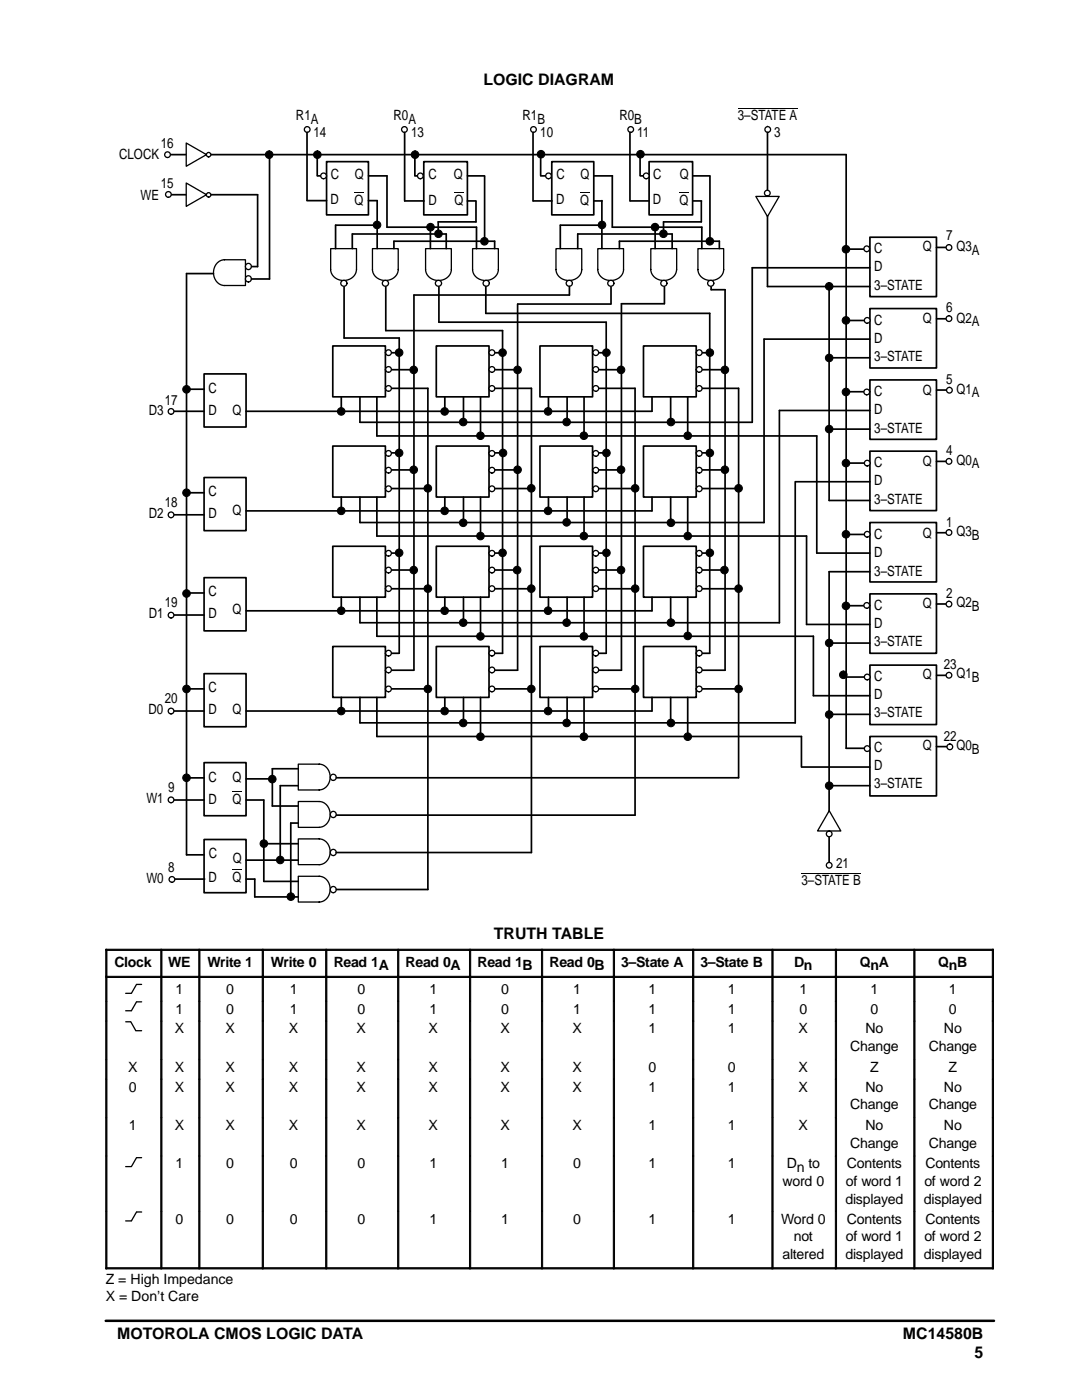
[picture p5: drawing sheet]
<svg xmlns="http://www.w3.org/2000/svg" width="216mm" height="279mm" viewBox="0 0 216 279" stroke-linecap="round" stroke-linejoin="round" font-family="sans-serif">
<defs><g id="words">
<g font-size="3.2">
<text x="96.5" y="16.9">LOGIC DIAGRAM</text>
<text x="98.5" y="187.4">TRUTH TABLE</text>
<text x="23.4" y="267.1">MOTOROLA CMOS LOGIC DATA</text>
<text x="180.2" y="267.1">MC14580B</text>
<text x="194.5" y="270.9">5</text>
</g>
<g font-size="2.8">
<text x="59.1" y="24">R1A</text>
<text x="78.5" y="24">R0A</text>
<text x="104.3" y="24">R1B</text>
<text x="123.6" y="24">R0B</text>
<text x="147.2" y="24">3–STATE A</text>
<text x="32.1" y="29.5">16</text>
<text x="62.6" y="27.3">14</text>
<text x="82" y="27.3">13</text>
<text x="107.8" y="27.3">10</text>
<text x="127.1" y="27.3">11</text>
<text x="154.5" y="27.3">3</text>
<text x="23.8" y="31.7">CLOCK</text>
<text x="66" y="35.8">C</text>
<text x="70.8" y="35.8">Q</text>
<text x="85.5" y="35.8">C</text>
<text x="90.5" y="35.8">Q</text>
<text x="111" y="35.8">C</text>
<text x="115.8" y="35.8">Q</text>
<text x="130.3" y="35.8">C</text>
<text x="135.6" y="35.8">Q</text>
<text x="28" y="39.9">WE</text>
<text x="32.1" y="37.5">15</text>
<text x="66" y="40.7">D</text>
<text x="70.7" y="40.9">Q</text>
<text x="85.5" y="40.9">D</text>
<text x="90.7" y="40.9">Q</text>
<text x="111" y="40.7">D</text>
<text x="115.8" y="40.9">Q</text>
<text x="130.3" y="40.7">D</text>
<text x="135.6" y="40.9">Q</text>
<text x="188.8" y="48">7</text>
<text x="174.5" y="50.5">C</text>
<text x="184.1" y="50.2">Q</text>
<text x="190.8" y="50.2">Q3A</text>
<text x="174.5" y="54.1">D</text>
<text x="174.5" y="57.8">3–STATE</text>
<text x="174.5" y="64.9">C</text>
<text x="184.1" y="64.5">Q</text>
<text x="188.8" y="62.3">6</text>
<text x="190.8" y="64.4">Q2A</text>
<text x="174.5" y="68.4">D</text>
<text x="174.5" y="72.1">3–STATE</text>
<text x="188.8" y="76.6">5</text>
<text x="29.7" y="82.8">D3</text>
<text x="32.9" y="80.8">17</text>
<text x="41.6" y="78.4">C</text>
<text x="41.6" y="82.8">D</text>
<text x="46.4" y="82.8">Q</text>
<text x="174.5" y="79.1">C</text>
<text x="174.5" y="82.6">D</text>
<text x="184.1" y="78.7">Q</text>
<text x="190.8" y="78.6">Q1A</text>
<text x="174.5" y="86.3">3–STATE</text>
<text x="174.5" y="93.3">C</text>
<text x="184.1" y="93">Q</text>
<text x="188.8" y="90.8">4</text>
<text x="190.8" y="92.8">Q0A</text>
<text x="32.9" y="101.2">18</text>
<text x="41.6" y="99">C</text>
<text x="174.5" y="96.8">D</text>
<text x="174.5" y="100.6">3–STATE</text>
<text x="29.7" y="103.4">D2</text>
<text x="41.6" y="103.4">D</text>
<text x="46.4" y="102.8">Q</text>
<text x="174.5" y="107.7">C</text>
<text x="184.1" y="107.3">Q</text>
<text x="188.8" y="105.1">1</text>
<text x="190.8" y="107">Q3B</text>
<text x="174.5" y="111.2">D</text>
<text x="41.6" y="119">C</text>
<text x="174.5" y="114.9">3–STATE</text>
<text x="188.8" y="119.3">2</text>
<text x="29.7" y="123.4">D1</text>
<text x="32.9" y="121.2">19</text>
<text x="41.6" y="123.4">D</text>
<text x="46.4" y="122.5">Q</text>
<text x="174.5" y="121.7">C</text>
<text x="174.5" y="125.2">D</text>
<text x="184.1" y="121.4">Q</text>
<text x="190.8" y="121.2">Q2B</text>
<text x="174.5" y="129">3–STATE</text>
<text x="174.5" y="135.9">C</text>
<text x="184.1" y="135.6">Q</text>
<text x="188.3" y="133.5">23</text>
<text x="190.8" y="135.4">Q1B</text>
<text x="29.6" y="142.5">D0</text>
<text x="32.9" y="140.3">20</text>
<text x="41.6" y="138.1">C</text>
<text x="41.6" y="142.5">D</text>
<text x="46.4" y="142.5">Q</text>
<text x="174.5" y="139.4">D</text>
<text x="174.5" y="143.2">3–STATE</text>
<text x="184.1" y="149.8">Q</text>
<text x="188.3" y="147.9">22</text>
<text x="190.8" y="149.8">Q0B</text>
<text x="174.5" y="150.1">C</text>
<text x="174.5" y="153.6">D</text>
<text x="29.2" y="160.2">W1</text>
<text x="33.5" y="158">9</text>
<text x="41.6" y="156">C</text>
<text x="41.6" y="160.4">D</text>
<text x="46.4" y="160.4">Q</text>
<text x="46.4" y="156">Q</text>
<text x="174.5" y="157.4">3–STATE</text>
<text x="33.5" y="173.9">8</text>
<text x="41.7" y="171.2">C</text>
<text x="46.4" y="172.2">Q</text>
<text x="166.8" y="173.3">21</text>
<text x="29.2" y="176.1">W0</text>
<text x="41.6" y="176">D</text>
<text x="46.4" y="176">Q</text>
<text x="159.9" y="176.6">3–STATE B</text>
<text x="22.8" y="193">Clock</text>
<text x="33.6" y="193">WE</text>
<text x="41.4" y="193">Write 1</text>
<text x="54.1" y="193">Write 0</text>
<text x="66.6" y="193">Read 1A</text>
<text x="80.9" y="193">Read 0A</text>
<text x="95.3" y="193">Read 1B</text>
<text x="109.6" y="193">Read 0B</text>
<text x="123.9" y="193">3–State A</text>
<text x="139.8" y="193">3–State B</text>
<text x="158.4" y="193">Dn</text>
<text x="171.6" y="193">QnA</text>
<text x="187.2" y="193">QnB</text>
<text x="35" y="198.4">1</text>
<text x="35" y="202.3">1</text>
<text x="45.2" y="198.4">0</text>
<text x="45.2" y="202.3">0</text>
<text x="57.8" y="198.4">1</text>
<text x="57.8" y="202.3">1</text>
<text x="71.3" y="198.4">0</text>
<text x="71.3" y="202.3">0</text>
<text x="85.7" y="198.4">1</text>
<text x="85.7" y="202.3">1</text>
<text x="100" y="198.4">0</text>
<text x="100" y="202.3">0</text>
<text x="114.4" y="198.4">1</text>
<text x="114.4" y="202.3">1</text>
<text x="129.4" y="198.4">1</text>
<text x="129.4" y="202.3">1</text>
<text x="145.2" y="198.4">1</text>
<text x="145.2" y="202.3">1</text>
<text x="159.5" y="198.4">1</text>
<text x="159.5" y="202.3">0</text>
<text x="173.7" y="198.4">1</text>
<text x="173.7" y="202.3">0</text>
<text x="189.4" y="198.4">1</text>
<text x="189.4" y="202.3">0</text>
<text x="34.9" y="206.2">X</text>
<text x="45" y="206.2">X</text>
<text x="57.7" y="206.2">X</text>
<text x="71.2" y="206.2">X</text>
<text x="85.5" y="206.2">X</text>
<text x="99.9" y="206.2">X</text>
<text x="114.2" y="206.2">X</text>
<text x="129.4" y="206.2">1</text>
<text x="145.2" y="206.2">1</text>
<text x="159.4" y="206.2">X</text>
<text x="169.7" y="209.8">Change</text>
<text x="172.7" y="206.2">No</text>
<text x="185.3" y="209.8">Change</text>
<text x="188.4" y="206.2">No</text>
<text x="25.6" y="213.9">X</text>
<text x="34.9" y="213.9">X</text>
<text x="45" y="213.9">X</text>
<text x="57.7" y="213.9">X</text>
<text x="71.2" y="213.9">X</text>
<text x="85.5" y="213.9">X</text>
<text x="99.9" y="213.9">X</text>
<text x="114.2" y="213.9">X</text>
<text x="129.4" y="213.9">0</text>
<text x="145.2" y="213.9">0</text>
<text x="159.4" y="213.9">X</text>
<text x="173.6" y="213.9">Z</text>
<text x="189.3" y="213.9">Z</text>
<text x="25.7" y="217.8">0</text>
<text x="34.9" y="217.8">X</text>
<text x="45" y="217.8">X</text>
<text x="57.7" y="217.8">X</text>
<text x="71.2" y="217.8">X</text>
<text x="85.5" y="217.8">X</text>
<text x="99.9" y="217.8">X</text>
<text x="114.2" y="217.8">X</text>
<text x="129.4" y="217.8">1</text>
<text x="145.2" y="217.8">1</text>
<text x="159.4" y="217.8">X</text>
<text x="169.7" y="221.4">Change</text>
<text x="172.7" y="217.8">No</text>
<text x="185.3" y="221.4">Change</text>
<text x="188.4" y="217.8">No</text>
<text x="25.7" y="225.5">1</text>
<text x="34.9" y="225.5">X</text>
<text x="45" y="225.5">X</text>
<text x="57.7" y="225.5">X</text>
<text x="71.2" y="225.5">X</text>
<text x="85.5" y="225.5">X</text>
<text x="99.9" y="225.5">X</text>
<text x="114.2" y="225.5">X</text>
<text x="129.4" y="225.5">1</text>
<text x="145.2" y="225.5">1</text>
<text x="159.4" y="225.5">X</text>
<text x="172.7" y="225.5">No</text>
<text x="188.4" y="225.5">No</text>
<text x="35" y="233.2">1</text>
<text x="45.2" y="233.2">0</text>
<text x="57.8" y="233.2">0</text>
<text x="71.3" y="233.2">0</text>
<text x="85.7" y="233.2">1</text>
<text x="100" y="233.2">1</text>
<text x="114.4" y="233.2">0</text>
<text x="129.4" y="233.2">1</text>
<text x="145.2" y="233.2">1</text>
<text x="157" y="233.2">Dn to</text>
<text x="169" y="233.2">Contents</text>
<text x="169.7" y="229">Change</text>
<text x="184.6" y="233.2">Contents</text>
<text x="185.3" y="229">Change</text>
<text x="156.1" y="236.7">word 0</text>
<text x="168.8" y="236.7">of word 1</text>
<text x="184.4" y="236.7">of word 2</text>
<text x="35" y="244.2">0</text>
<text x="45.2" y="244.2">0</text>
<text x="57.8" y="244.2">0</text>
<text x="71.3" y="244.2">0</text>
<text x="85.7" y="244.2">1</text>
<text x="100" y="244.2">1</text>
<text x="114.4" y="244.2">0</text>
<text x="129.4" y="244.2">1</text>
<text x="145.2" y="244.2">1</text>
<text x="155.9" y="244.2">Word 0</text>
<text x="168.7" y="240.2">displayed</text>
<text x="169" y="244.2">Contents</text>
<text x="184.4" y="240.2">displayed</text>
<text x="184.6" y="244.2">Contents</text>
<text x="156.1" y="251.3">altered</text>
<text x="158.4" y="247.8">not</text>
<text x="168.7" y="251.3">displayed</text>
<text x="168.8" y="247.8">of word 1</text>
<text x="184.4" y="251.3">displayed</text>
<text x="184.4" y="247.8">of word 2</text>
<text x="21.1" y="256.2">Z = High Impedance</text>
<text x="21.1" y="259.7">X = Don’t Care</text>
</g>
</g></defs>
<path d="M21.1 263.6h177.2" fill="none" stroke="#000" stroke-width=".5"/>
<path d="M33.5 30.9h135.3M33.6 38.9h17.8" fill="none" stroke="#000" stroke-width=".34"/>
<circle cx="41.6" cy="30.9" r=".45" fill="#fff"/>
<circle cx="41.6" cy="30.9" r=".45" fill="none" stroke="#000" stroke-width=".26"/>
<path d="M37.2 28.5l4 2.4-4 2.3z" fill="#fff"/>
<path d="M37.2 28.5l4 2.4-4 2.3z" fill="none" stroke="#000" stroke-width=".26"/>
<path d="M139.3 53.8a2.6 2.6 0 0 0 2.5 2.2 2.6 2.6 0 0 0 2.6-2.2zM139.3 49.6v4.2h5.1v-4.2z" fill-rule="evenodd" fill="#fff"/>
<path d="M139.3 49.6h5.1v4.2a2.6 2.6 0 0 1-2.6 2.2 2.6 2.6 0 0 1-2.5-2.2z" fill="none" stroke="#000" stroke-width=".26"/>
<circle cx="141.8" cy="56.5" r=".61" fill="#fff"/>
<circle cx="141.8" cy="56.5" r=".61" fill="none" stroke="#000" stroke-width=".26"/>
<g fill="none" stroke="#000" stroke-width=".34">
<path d="M110.1 32.3h8.4v10.6h-8.4zM122.2 35.1v10.2h17.8v4.3M129.5 32.3h8.7v10.6h-8.7zM123.6 48.1h19.9v1.5M150.1 53.4h23.5M153.1 57.2h20.5M168.8 49.7h4.2M173.6 47.3h13.3v11.9h-13.3zM186.9 49.4h2.6M66.4 69h10.5v10.2h-10.5zM68.1 79.2v2.9M71.8 79.2v5.1"/>
<path d="M75.2 79.2v7.8M76.9 77.5h8.5M76.9 73.8h5.7M76.9 70.4h2.7M87.1 69h10.5v10.2h-10.5zM88.8 79.2v2.9M92.5 79.2v5.1M95.9 79.2v7.8M97.6 77.5h8.4M97.6 73.8h5.7M97.6 70.4h2.7M107.7 69h10.5v10.2h-10.5z"/>
<path d="M109.4 79.2v2.9M113.2 79.2v5.1M116.5 79.2v7.8M118.2 77.5h8.5M118.2 73.8h5.8M118.2 70.4h2.8M128.4 69h10.5v10.2h-10.5zM130.1 79.2v2.9M133.8 79.2v5.1M137.2 79.2v7.8M138.9 77.5h8.5M138.9 73.8h5.8"/>
<path d="M138.9 70.4h2.7M152.5 67.7h21.1M165.4 71.4h8.2M168.8 64h4.4M168.8 78.2h4.8M173.6 61.6h13.3v11.8h-13.3zM173.6 75.8h13.3v11.9h-13.3zM186.9 63.6h2.6M186.9 77.8h2.6M66.4 89h10.5v10.2h-10.5zM68.1 99.2v2.8M71.8 99.2v5.1"/>
<path d="M75.2 99.2v7.8M76.9 97.5h8.5M76.9 93.8h5.7M76.9 90.4h2.7M87.1 89h10.5v10.2h-10.5zM88.8 99.2v2.8M92.5 99.2v5.1M95.9 99.2v7.8M97.6 97.5h8.4M97.6 93.8h5.7M97.6 90.4h2.7M107.7 89h10.5v10.2h-10.5z"/>
<path d="M109.4 99.2v2.8M113.2 99.2v5.1M116.5 99.2v7.8M118.2 97.5h8.5M118.2 93.8h5.8M118.2 90.4h2.8M128.4 89h10.5v10.2h-10.5zM130.1 99.2v2.8M133.8 99.2v5.1M137.2 99.2v7.8M138.9 97.5h8.5M138.9 93.8h5.8"/>
<path d="M138.9 90.4h2.7M155.5 81.9h18.1M158.7 96.1h14.9M165.4 85.6h8.2M165.4 99.9h8.2M168.8 92.4h4.8M173.6 90h13.3v11.9h-13.3zM186.9 92.1h2.6M66.4 109h10.5v10.2h-10.5zM68.1 119.2v2.7M71.8 119.2v5.1M75.2 119.2v7.8"/>
<path d="M76.9 110.4h2.7M76.9 117.5h8.5M76.9 113.8h5.7M87.1 109h10.5v10.2h-10.5zM88.8 119.2v2.7M92.5 119.2v5.1M95.9 119.2v7.8M97.6 110.4h2.7M97.6 117.5h8.4M97.6 113.8h5.7M107.7 109h10.5v10.2h-10.5zM109.4 119.2v2.7"/>
<path d="M113.2 119.2v5.1M116.5 119.2v7.8M118.2 110.4h2.8M118.2 117.5h8.5M118.2 113.8h5.8M128.4 109h10.5v10.2h-10.5zM130.1 119.2v2.7M133.8 119.2v5.1M137.2 119.2v7.8M138.9 110.4h2.7M138.9 117.5h8.5M138.9 113.8h5.8"/>
<path d="M163 110.4h10.6M165.4 114.1h8.2M168.8 106.7h4.8M173.6 104.3h13.3v11.8h-13.3zM173.6 118.5h13.3v11.9h-13.3zM186.9 106.3h2.6M66.4 129h10.5v10.2h-10.5zM68.1 139.2v2.7M71.8 139.2v5.1M75.2 139.2v7.8M76.9 137.5h8.5M76.9 133.8h5.6"/>
<path d="M76.9 130.4h2.7M87.1 129h10.5v10.2h-10.5zM88.8 139.2v2.7M92.5 139.2v5.1M95.9 139.2v7.8M97.6 137.5h8.4M97.6 133.8h5.7M97.6 130.4h2.7M107.7 129h10.5v10.2h-10.5zM109.4 139.2v2.7M113.2 139.2v5.1M116.5 139.2v7.8"/>
<path d="M118.2 137.5h8.5M118.2 133.8h5.8M118.2 130.4h2.8M128.4 129h10.5v10.2h-10.5zM130.1 139.2v2.7M133.8 139.2v5.1M137.2 139.2v7.8M138.9 137.5h8.5M138.9 133.8h5.8M138.9 130.4h2.7M160.9 124.6h12.7M162.3 138.8h11.3"/>
<path d="M165.4 128.3h8.2M168.8 120.9h4.8M168.8 135.1h4.8M173.6 132.7h13.3v11.9h-13.3zM186.9 120.5h2.6M186.9 134.8h2.6M160 153.1h13.6M165.4 142.6h8.2M165.4 156.8h8.2M168.8 149.3h4.8M173.6 147h13.3v11.8h-13.3zM186.9 149h2.6"/>
</g>
<path d="M129.9 53.8a2.6 2.6 0 0 0 2.5 2.2 2.6 2.6 0 0 0 2.6-2.2zM129.9 49.6v4.2h5.1v-4.2z" fill-rule="evenodd" fill="#fff"/>
<path d="M135 53.8a2.6 2.6 0 0 1-2.6 2.2 2.6 2.6 0 0 1-2.5-2.2v-4.2h5.1v4.2" fill="none" stroke="#000" stroke-width=".26"/>
<circle cx="132.5" cy="56.5" r=".61" fill="#fff"/>
<circle cx="132.5" cy="56.5" r=".61" fill="none" stroke="#000" stroke-width=".26"/>
<path d="M130.7 45.3v4.3M134.1 46.7v2.9" fill="none" stroke="#000" stroke-width=".34"/>
<path d="M119.3 53.8a2.6 2.6 0 0 0 2.6 2.2 2.6 2.6 0 0 0 2.5-2.2zM119.3 49.6v4.2h5.1v-4.2z" fill-rule="evenodd" fill="#fff"/>
<path d="M119.3 49.6h5.1v4.2a2.6 2.6 0 0 1-2.5 2.2 2.6 2.6 0 0 1-2.6-2.2z" fill="none" stroke="#000" stroke-width=".26"/>
<circle cx="121.9" cy="56.5" r=".61" fill="#fff"/>
<circle cx="121.9" cy="56.5" r=".61" fill="none" stroke="#000" stroke-width=".26"/>
<path d="M123.6 48.1v1.5" fill="none" stroke="#000" stroke-width=".34"/>
<path d="M110.9 53.8a2.6 2.6 0 0 0 2.6 2.2 2.6 2.6 0 0 0 2.6-2.2zM110.9 49.6v4.2h5.2v-4.2z" fill-rule="evenodd" fill="#fff"/>
<path d="M110.9 49.6h5.2v4.2a2.6 2.6 0 0 1-2.6 2.2 2.6 2.6 0 0 1-2.6-2.2z" fill="none" stroke="#000" stroke-width=".26"/>
<circle cx="113.6" cy="56.5" r=".61" fill="#fff"/>
<circle cx="113.6" cy="56.5" r=".61" fill="none" stroke="#000" stroke-width=".26"/>
<path d="M125.7 26.2v13.9M127.7 30.9v4.1M141.7 35.2v12.9M120.1 44.9h-8.3v4.7M120.1 40v9.6M134.1 46.7h-18.8v2.9M139.9 40.2v4.1h-7.5v2.4" fill="none" stroke="#000" stroke-width=".34"/>
<circle cx="139.5" cy="137.5" r=".57" fill="#fff"/>
<circle cx="139.5" cy="137.5" r=".57" fill="none" stroke="#000" stroke-width=".26"/>
<circle cx="139.5" cy="133.7" r=".57" fill="#fff"/>
<circle cx="139.5" cy="133.7" r=".57" fill="none" stroke="#000" stroke-width=".26"/>
<circle cx="139.5" cy="130.4" r=".57" fill="#fff"/>
<circle cx="139.5" cy="130.4" r=".57" fill="none" stroke="#000" stroke-width=".26"/>
<circle cx="139.5" cy="117.5" r=".57" fill="#fff"/>
<circle cx="139.5" cy="117.5" r=".57" fill="none" stroke="#000" stroke-width=".26"/>
<circle cx="139.5" cy="113.8" r=".57" fill="#fff"/>
<circle cx="139.5" cy="113.8" r=".57" fill="none" stroke="#000" stroke-width=".26"/>
<circle cx="139.5" cy="110.4" r=".57" fill="#fff"/>
<circle cx="139.5" cy="110.4" r=".57" fill="none" stroke="#000" stroke-width=".26"/>
<circle cx="139.5" cy="97.5" r=".57" fill="#fff"/>
<circle cx="139.5" cy="97.5" r=".57" fill="none" stroke="#000" stroke-width=".26"/>
<circle cx="139.5" cy="93.8" r=".57" fill="#fff"/>
<circle cx="139.5" cy="93.8" r=".57" fill="none" stroke="#000" stroke-width=".26"/>
<circle cx="139.5" cy="90.5" r=".57" fill="#fff"/>
<circle cx="139.5" cy="90.5" r=".57" fill="none" stroke="#000" stroke-width=".26"/>
<circle cx="139.5" cy="77.5" r=".57" fill="#fff"/>
<circle cx="139.5" cy="77.5" r=".57" fill="none" stroke="#000" stroke-width=".26"/>
<circle cx="139.5" cy="73.7" r=".57" fill="#fff"/>
<circle cx="139.5" cy="73.7" r=".57" fill="none" stroke="#000" stroke-width=".26"/>
<circle cx="139.5" cy="70.4" r=".57" fill="#fff"/>
<circle cx="139.5" cy="70.4" r=".57" fill="none" stroke="#000" stroke-width=".26"/>
<circle cx="118.9" cy="137.5" r=".57" fill="#fff"/>
<circle cx="118.9" cy="137.5" r=".57" fill="none" stroke="#000" stroke-width=".26"/>
<circle cx="118.9" cy="133.7" r=".57" fill="#fff"/>
<circle cx="118.9" cy="133.7" r=".57" fill="none" stroke="#000" stroke-width=".26"/>
<circle cx="118.9" cy="130.4" r=".57" fill="#fff"/>
<circle cx="118.9" cy="130.4" r=".57" fill="none" stroke="#000" stroke-width=".26"/>
<circle cx="118.9" cy="117.5" r=".57" fill="#fff"/>
<circle cx="118.9" cy="117.5" r=".57" fill="none" stroke="#000" stroke-width=".26"/>
<circle cx="118.9" cy="113.8" r=".57" fill="#fff"/>
<circle cx="118.9" cy="113.8" r=".57" fill="none" stroke="#000" stroke-width=".26"/>
<circle cx="118.9" cy="110.4" r=".57" fill="#fff"/>
<circle cx="118.9" cy="110.4" r=".57" fill="none" stroke="#000" stroke-width=".26"/>
<circle cx="118.9" cy="97.5" r=".57" fill="#fff"/>
<circle cx="118.9" cy="97.5" r=".57" fill="none" stroke="#000" stroke-width=".26"/>
<circle cx="118.9" cy="93.8" r=".57" fill="#fff"/>
<circle cx="118.9" cy="93.8" r=".57" fill="none" stroke="#000" stroke-width=".26"/>
<circle cx="118.9" cy="90.5" r=".57" fill="#fff"/>
<circle cx="118.9" cy="90.5" r=".57" fill="none" stroke="#000" stroke-width=".26"/>
<circle cx="118.9" cy="77.5" r=".57" fill="#fff"/>
<circle cx="118.9" cy="77.5" r=".57" fill="none" stroke="#000" stroke-width=".26"/>
<circle cx="118.9" cy="73.7" r=".57" fill="#fff"/>
<circle cx="118.9" cy="73.7" r=".57" fill="none" stroke="#000" stroke-width=".26"/>
<circle cx="118.9" cy="70.4" r=".57" fill="#fff"/>
<circle cx="118.9" cy="70.4" r=".57" fill="none" stroke="#000" stroke-width=".26"/>
<circle cx="98.2" cy="137.5" r=".57" fill="#fff"/>
<circle cx="98.2" cy="137.5" r=".57" fill="none" stroke="#000" stroke-width=".26"/>
<circle cx="98.2" cy="133.7" r=".57" fill="#fff"/>
<circle cx="98.2" cy="133.7" r=".57" fill="none" stroke="#000" stroke-width=".26"/>
<circle cx="98.2" cy="130.4" r=".57" fill="#fff"/>
<circle cx="98.2" cy="130.4" r=".57" fill="none" stroke="#000" stroke-width=".26"/>
<circle cx="98.2" cy="117.5" r=".57" fill="#fff"/>
<circle cx="98.2" cy="117.5" r=".57" fill="none" stroke="#000" stroke-width=".26"/>
<circle cx="98.2" cy="113.8" r=".57" fill="#fff"/>
<circle cx="98.2" cy="113.8" r=".57" fill="none" stroke="#000" stroke-width=".26"/>
<circle cx="98.2" cy="110.4" r=".57" fill="#fff"/>
<circle cx="98.2" cy="110.4" r=".57" fill="none" stroke="#000" stroke-width=".26"/>
<circle cx="98.2" cy="97.5" r=".57" fill="#fff"/>
<circle cx="98.2" cy="97.5" r=".57" fill="none" stroke="#000" stroke-width=".26"/>
<circle cx="98.2" cy="93.8" r=".57" fill="#fff"/>
<circle cx="98.2" cy="93.8" r=".57" fill="none" stroke="#000" stroke-width=".26"/>
<circle cx="98.2" cy="90.5" r=".57" fill="#fff"/>
<circle cx="98.2" cy="90.5" r=".57" fill="none" stroke="#000" stroke-width=".26"/>
<circle cx="98.2" cy="77.5" r=".57" fill="#fff"/>
<circle cx="98.2" cy="77.5" r=".57" fill="none" stroke="#000" stroke-width=".26"/>
<circle cx="98.2" cy="73.7" r=".57" fill="#fff"/>
<circle cx="98.2" cy="73.7" r=".57" fill="none" stroke="#000" stroke-width=".26"/>
<circle cx="98.2" cy="70.4" r=".57" fill="#fff"/>
<circle cx="98.2" cy="70.4" r=".57" fill="none" stroke="#000" stroke-width=".26"/>
<circle cx="77.5" cy="137.5" r=".57" fill="#fff"/>
<circle cx="77.5" cy="137.5" r=".57" fill="none" stroke="#000" stroke-width=".26"/>
<circle cx="77.5" cy="133.7" r=".57" fill="#fff"/>
<circle cx="77.5" cy="133.7" r=".57" fill="none" stroke="#000" stroke-width=".26"/>
<circle cx="77.5" cy="130.4" r=".57" fill="#fff"/>
<circle cx="77.5" cy="130.4" r=".57" fill="none" stroke="#000" stroke-width=".26"/>
<circle cx="77.5" cy="117.5" r=".57" fill="#fff"/>
<circle cx="77.5" cy="117.5" r=".57" fill="none" stroke="#000" stroke-width=".26"/>
<circle cx="77.5" cy="113.8" r=".57" fill="#fff"/>
<circle cx="77.5" cy="113.8" r=".57" fill="none" stroke="#000" stroke-width=".26"/>
<circle cx="77.5" cy="110.4" r=".57" fill="#fff"/>
<circle cx="77.5" cy="110.4" r=".57" fill="none" stroke="#000" stroke-width=".26"/>
<circle cx="77.5" cy="97.5" r=".57" fill="#fff"/>
<circle cx="77.5" cy="97.5" r=".57" fill="none" stroke="#000" stroke-width=".26"/>
<circle cx="77.5" cy="93.8" r=".57" fill="#fff"/>
<circle cx="77.5" cy="93.8" r=".57" fill="none" stroke="#000" stroke-width=".26"/>
<circle cx="77.5" cy="90.5" r=".57" fill="#fff"/>
<circle cx="77.5" cy="90.5" r=".57" fill="none" stroke="#000" stroke-width=".26"/>
<circle cx="77.5" cy="77.5" r=".57" fill="#fff"/>
<circle cx="77.5" cy="77.5" r=".57" fill="none" stroke="#000" stroke-width=".26"/>
<circle cx="77.5" cy="73.7" r=".57" fill="#fff"/>
<circle cx="77.5" cy="73.7" r=".57" fill="none" stroke="#000" stroke-width=".26"/>
<circle cx="77.5" cy="70.4" r=".57" fill="#fff"/>
<circle cx="77.5" cy="70.4" r=".57" fill="none" stroke="#000" stroke-width=".26"/>
<path d="M63.7 174.9a2.6 2.6 0 0 1 2.2 2.6 2.6 2.6 0 0 1-2.2 2.5zM59.5 174.9h4.2v5.1h-4.2z" fill-rule="evenodd" fill="#fff"/>
<path d="M59.5 174.9h4.2a2.6 2.6 0 0 1 2.2 2.6 2.6 2.6 0 0 1-2.2 2.5h-4.2z" fill="none" stroke="#000" stroke-width=".26"/>
<circle cx="66.5" cy="177.5" r=".61" fill="#fff"/>
<circle cx="66.5" cy="177.5" r=".61" fill="none" stroke="#000" stroke-width=".26"/>
<path d="M52.6 159.7v16.2h6.9M50.8 179h8.7M58 164.3v14.3" fill="none" stroke="#000" stroke-width=".34"/>
<path d="M63.7 167.4a2.6 2.6 0 0 1 2.2 2.6 2.6 2.6 0 0 1-2.2 2.6zM59.5 167.4h4.2v5.2h-4.2z" fill-rule="evenodd" fill="#fff"/>
<path d="M59.5 167.4h4.2a2.6 2.6 0 0 1 2.2 2.6 2.6 2.6 0 0 1-2.2 2.6h-4.2z" fill="none" stroke="#000" stroke-width=".26"/>
<circle cx="66.5" cy="170.1" r=".61" fill="#fff"/>
<circle cx="66.5" cy="170.1" r=".61" fill="none" stroke="#000" stroke-width=".26"/>
<path d="M52.6 168.4h6.9M54.3 160.9h5.2" fill="none" stroke="#000" stroke-width=".34"/>
<path d="M63.7 160a2.6 2.6 0 0 1 2.2 2.5 2.6 2.6 0 0 1-2.2 2.6zM59.5 160h4.2v5.1h-4.2z" fill-rule="evenodd" fill="#fff"/>
<path d="M59.5 160h4.2a2.6 2.6 0 0 1 2.2 2.5 2.6 2.6 0 0 1-2.2 2.6h-4.2z" fill="none" stroke="#000" stroke-width=".26"/>
<circle cx="66.5" cy="162.6" r=".61" fill="#fff"/>
<circle cx="66.5" cy="162.6" r=".61" fill="none" stroke="#000" stroke-width=".26"/>
<path d="M55.9 156.8h3.6M58 164.3h1.5" fill="none" stroke="#000" stroke-width=".34"/>
<path d="M63.7 152.5a2.6 2.6 0 0 1 2.2 2.6 2.6 2.6 0 0 1-2.2 2.5zM59.5 152.5h4.2v5.2h-4.2z" fill-rule="evenodd" fill="#fff"/>
<path d="M63.7 157.6a2.6 2.6 0 0 0 2.2-2.5 2.6 2.6 0 0 0-2.2-2.6h-4.2v5.2h4.2" fill="none" stroke="#000" stroke-width=".26"/>
<circle cx="66.5" cy="155.1" r=".61" fill="#fff"/>
<circle cx="66.5" cy="155.1" r=".61" fill="none" stroke="#000" stroke-width=".26"/>
<g fill="none" stroke="#000" stroke-width=".34">
<path d="M37.2 77.7h3.5M40.7 74.6h8.4v10.6h-8.4zM34.2 82.1h6.5M37.2 98.3h3.5M40.7 95.3h8.4v10.6h-8.4zM49.1 82.1h81M34.2 102.7h6.5M37.2 118.3h3.5M40.7 115.3h8.4v10.6h-8.4zM49.1 102h81M34.2 122.7h6.5M37.2 137.5h3.5"/>
<path d="M40.7 134.4h8.4v10.6h-8.4zM49.1 121.9h81M34.2 141.9h6.5M34.2 159.7h6.5M37.2 155.2h3.5M40.7 152.2h8.4v10.6h-8.4zM49.1 141.9h81M49.1 159.7h3.5M54.3 153.4h5.2M55.9 156.8v14.9M37.2 170.6h3.5M40.7 167.5h8.4v10.7h-8.4z"/>
</g>
<circle cx="41.6" cy="38.9" r=".45" fill="#fff"/>
<circle cx="41.6" cy="38.9" r=".45" fill="none" stroke="#000" stroke-width=".26"/>
<path d="M37.2 36.5l4 2.4-4 2.3z" fill="#fff"/>
<path d="M37.2 36.5l4 2.4-4 2.3z" fill="none" stroke="#000" stroke-width=".26"/>
<path d="M43.4 52.4a2.67 2.67 0 0 0-.7 2.7 2.67 2.67 0 0 0 2.1 1.9v-5.2l-.5 .1zM44.8 51.8v5.2h4.2v-5.2z" fill-rule="evenodd" fill="#fff"/>
<path d="M43.4 52.4l.9-.5 .5-.1h4.2v5.2h-4.2a2.64 2.64 0 0 1-2.1-1.9 2.64 2.64 0 0 1 .7-2.7z" fill="none" stroke="#000" stroke-width=".26"/>
<circle cx="49.6" cy="53.2" r=".61" fill="#fff"/>
<circle cx="49.6" cy="53.2" r=".61" fill="none" stroke="#000" stroke-width=".26"/>
<circle cx="49.6" cy="55.7" r=".61" fill="#fff"/>
<circle cx="49.6" cy="55.7" r=".61" fill="none" stroke="#000" stroke-width=".26"/>
<path d="M51.4 38.9v14.3h-1.2M53.8 30.9v24.8h-3.6M153.1 25.2v32M168.8 30.9v118.4M42.6 54.6h-5.4v116" fill="none" stroke="#000" stroke-width=".34"/>
<path d="M94.3 53.8a2.6 2.6 0 0 0 2.6 2.2 2.6 2.6 0 0 0 2.5-2.2zM94.3 49.6v4.2h5.1v-4.2z" fill-rule="evenodd" fill="#fff"/>
<path d="M94.3 49.6h5.1v4.2a2.6 2.6 0 0 1-2.5 2.2 2.6 2.6 0 0 1-2.6-2.2z" fill="none" stroke="#000" stroke-width=".26"/>
<circle cx="97" cy="56.5" r=".61" fill="#fff"/>
<circle cx="97" cy="56.5" r=".61" fill="none" stroke="#000" stroke-width=".26"/>
<path d="M65.2 32.3h8.3v10.6h-8.3zM73.5 35.1h3.7v10.2h17.9v4.3M84.6 32.3h8.7v10.6h-8.7zM78.6 48.1h20.1v1.5" fill="none" stroke="#000" stroke-width=".34"/>
<path d="M84.9 53.8a2.6 2.6 0 0 0 2.6 2.2 2.6 2.6 0 0 0 2.6-2.2zM84.9 49.6v4.2h5.2v-4.2z" fill-rule="evenodd" fill="#fff"/>
<path d="M84.9 49.6h5.2v4.2a2.6 2.6 0 0 1-2.6 2.2 2.6 2.6 0 0 1-2.6-2.2z" fill="none" stroke="#000" stroke-width=".26"/>
<circle cx="87.5" cy="56.5" r=".61" fill="#fff"/>
<circle cx="87.5" cy="56.5" r=".61" fill="none" stroke="#000" stroke-width=".26"/>
<path d="M85.9 45.3v4.3M89 46.7v2.9" fill="none" stroke="#000" stroke-width=".34"/>
<path d="M74.3 53.8a2.6 2.6 0 0 0 2.6 2.2 2.6 2.6 0 0 0 2.6-2.2zM74.3 49.6v4.2h5.2v-4.2z" fill-rule="evenodd" fill="#fff"/>
<path d="M74.3 49.6h5.2v4.2a2.6 2.6 0 0 1-2.6 2.2 2.6 2.6 0 0 1-2.6-2.2z" fill="none" stroke="#000" stroke-width=".26"/>
<circle cx="76.9" cy="56.5" r=".61" fill="#fff"/>
<circle cx="76.9" cy="56.5" r=".61" fill="none" stroke="#000" stroke-width=".26"/>
<path d="M78.6 48.1v1.5" fill="none" stroke="#000" stroke-width=".34"/>
<path d="M66 53.8a2.6 2.6 0 0 0 2.6 2.2 2.6 2.6 0 0 0 2.5-2.2zM66 49.6v4.2h5.1v-4.2z" fill-rule="evenodd" fill="#fff"/>
<path d="M66 49.6h5.1v4.2a2.6 2.6 0 0 1-2.5 2.2 2.6 2.6 0 0 1-2.6-2.2z" fill="none" stroke="#000" stroke-width=".26"/>
<circle cx="68.6" cy="56.5" r=".61" fill="#fff"/>
<circle cx="68.6" cy="56.5" r=".61" fill="none" stroke="#000" stroke-width=".26"/>
<path d="M80.7 25.3v14.8M82.8 30.9v4.1M96.7 35.1v13M73.5 40h1.8v9.6M75.7 44.9h-8.7v4.7M89 46.7h-18.7v2.9M95 40.1v4.2h-7.6v2.4" fill="none" stroke="#000" stroke-width=".34"/>
<path d="M150.8 39.2h4.7l-2.4 4z" fill="#fff"/>
<path d="M150.8 39.2h4.7l-2.4 4z" fill="none" stroke="#000" stroke-width=".26"/>
<circle cx="172.9" cy="49.7" r=".57" fill="#fff"/>
<circle cx="172.9" cy="49.7" r=".57" fill="none" stroke="#000" stroke-width=".26"/>
<circle cx="173" cy="63.9" r=".57" fill="#fff"/>
<circle cx="173" cy="63.9" r=".57" fill="none" stroke="#000" stroke-width=".26"/>
<circle cx="172.9" cy="78.2" r=".57" fill="#fff"/>
<circle cx="172.9" cy="78.2" r=".57" fill="none" stroke="#000" stroke-width=".26"/>
<circle cx="173" cy="92.4" r=".57" fill="#fff"/>
<circle cx="173" cy="92.4" r=".57" fill="none" stroke="#000" stroke-width=".26"/>
<circle cx="173" cy="106.6" r=".57" fill="#fff"/>
<circle cx="173" cy="106.6" r=".57" fill="none" stroke="#000" stroke-width=".26"/>
<circle cx="173" cy="135.1" r=".57" fill="#fff"/>
<circle cx="173" cy="135.1" r=".57" fill="none" stroke="#000" stroke-width=".26"/>
<circle cx="172.9" cy="120.8" r=".57" fill="#fff"/>
<circle cx="172.9" cy="120.8" r=".57" fill="none" stroke="#000" stroke-width=".26"/>
<circle cx="173" cy="149.4" r=".57" fill="#fff"/>
<circle cx="173" cy="149.4" r=".57" fill="none" stroke="#000" stroke-width=".26"/>
<g fill="none" stroke="#000" stroke-width=".34">
<path d="M68.7 57.3v10.2h11v62.9M77 57.2v8.8h23.3v64.4M87.6 57.2v7.1h33.4v66.1M96.9 57.2v5.3h44.7v67.9M121.9 57.3v3.4M132.6 57.3v3.3M141.9 57.3v.5h2.8v76M85.4 77.5v100h-18.3M103.3 60.7v73.1M103.3 60.7h18.6M106 77.5v92.6h-38.9M126.7 77.5v85.2h-59.6"/>
<path d="M132.5 60.6h-8.5v73.2M147.4 77.5v77.7h-80.3M71.8 84.3h78.3M75.2 87h87.8M71.8 104.3h80.7M75.2 107h85.7M71.8 124.3h83.7M75.2 127h87.1M49.1 155.4h5.2M54.3 153.4v7.5M71.8 144.3h86.9M75.2 147h84.7"/>
<path d="M34.3 175.4h6.5M49.1 175.4h1.7v3.6M49.1 171.7h10.4"/>
</g>
<circle cx="153.1" cy="38.5" r=".57" fill="#fff"/>
<circle cx="153.1" cy="38.5" r=".57" fill="none" stroke="#000" stroke-width=".26"/>
<g fill="#000" stroke="#000" stroke-width=".2">
<circle cx="53.7" cy="30.9" r=".76"/>
<circle cx="75.2" cy="44.9" r=".76"/>
<circle cx="85.9" cy="45.3" r=".76"/>
<circle cx="87.5" cy="46.7" r=".76"/>
<circle cx="96.7" cy="48.2" r=".76"/>
<circle cx="120.1" cy="44.9" r=".76"/>
<circle cx="130.7" cy="45.3" r=".76"/>
<circle cx="132.4" cy="46.7" r=".76"/>
<circle cx="141.6" cy="48.2" r=".76"/>
<circle cx="168.8" cy="49.7" r=".76"/>
<circle cx="37.2" cy="77.7" r=".76"/>
<circle cx="79.6" cy="70.4" r=".76"/>
<circle cx="82.6" cy="73.8" r=".76"/>
<circle cx="100.3" cy="70.4" r=".76"/>
<circle cx="103.3" cy="73.8" r=".76"/>
<circle cx="121" cy="70.4" r=".76"/>
<circle cx="123.9" cy="73.8" r=".76"/>
<circle cx="141.6" cy="70.4" r=".76"/>
<circle cx="144.6" cy="73.8" r=".76"/>
<circle cx="37.2" cy="98.3" r=".76"/>
<circle cx="68.1" cy="82.1" r=".76"/>
<circle cx="79.6" cy="90.4" r=".76"/>
<circle cx="82.6" cy="93.8" r=".76"/>
<circle cx="85.4" cy="97.5" r=".76"/>
<circle cx="88.7" cy="82.1" r=".76"/>
<circle cx="92.4" cy="84.2" r=".76"/>
<circle cx="95.9" cy="87" r=".76"/>
<circle cx="100.4" cy="90.4" r=".76"/>
<circle cx="103.3" cy="93.8" r=".76"/>
<circle cx="106" cy="97.5" r=".76"/>
<circle cx="109.4" cy="82.1" r=".76"/>
<circle cx="113.1" cy="84.2" r=".76"/>
<circle cx="116.5" cy="87" r=".76"/>
<circle cx="121" cy="90.4" r=".76"/>
<circle cx="123.9" cy="93.8" r=".76"/>
<circle cx="126.7" cy="97.5" r=".76"/>
<circle cx="133.9" cy="84.2" r=".76"/>
<circle cx="137.2" cy="87" r=".76"/>
<circle cx="141.6" cy="90.4" r=".76"/>
<circle cx="144.6" cy="93.8" r=".76"/>
<circle cx="147.4" cy="97.5" r=".76"/>
<circle cx="37.2" cy="118.4" r=".76"/>
<circle cx="68.1" cy="102" r=".76"/>
<circle cx="79.6" cy="110.3" r=".76"/>
<circle cx="82.6" cy="113.8" r=".76"/>
<circle cx="85.4" cy="117.5" r=".76"/>
<circle cx="88.7" cy="102" r=".76"/>
<circle cx="92.4" cy="104.3" r=".76"/>
<circle cx="95.9" cy="107" r=".76"/>
<circle cx="100.3" cy="110.3" r=".76"/>
<circle cx="103.2" cy="113.8" r=".76"/>
<circle cx="106" cy="117.5" r=".76"/>
<circle cx="109.4" cy="102" r=".76"/>
<circle cx="113.1" cy="104.2" r=".76"/>
<circle cx="116.5" cy="107" r=".76"/>
<circle cx="121" cy="110.3" r=".76"/>
<circle cx="123.9" cy="113.8" r=".76"/>
<circle cx="126.7" cy="117.5" r=".76"/>
<circle cx="133.9" cy="104.3" r=".76"/>
<circle cx="137.2" cy="107" r=".76"/>
<circle cx="141.6" cy="110.3" r=".76"/>
<circle cx="144.6" cy="113.8" r=".76"/>
<circle cx="147.4" cy="117.5" r=".76"/>
<circle cx="37.2" cy="137.5" r=".76"/>
<circle cx="68.1" cy="121.9" r=".76"/>
<circle cx="85.4" cy="137.5" r=".76"/>
<circle cx="88.7" cy="121.9" r=".76"/>
<circle cx="92.4" cy="124.3" r=".76"/>
<circle cx="95.9" cy="127" r=".76"/>
<circle cx="106" cy="137.5" r=".76"/>
<circle cx="109.4" cy="121.9" r=".76"/>
<circle cx="113.1" cy="124.3" r=".76"/>
<circle cx="116.5" cy="127" r=".76"/>
<circle cx="126.7" cy="137.5" r=".76"/>
<circle cx="133.9" cy="124.3" r=".76"/>
<circle cx="137.2" cy="126.9" r=".76"/>
<circle cx="147.4" cy="137.5" r=".76"/>
<circle cx="37.2" cy="155.2" r=".76"/>
<circle cx="54.3" cy="155.5" r=".76"/>
<circle cx="68.1" cy="141.9" r=".76"/>
<circle cx="88.7" cy="141.9" r=".76"/>
<circle cx="92.4" cy="144.3" r=".76"/>
<circle cx="95.9" cy="147" r=".76"/>
<circle cx="109.4" cy="141.9" r=".76"/>
<circle cx="113.1" cy="144.3" r=".76"/>
<circle cx="116.5" cy="147" r=".76"/>
<circle cx="133.9" cy="144.3" r=".76"/>
<circle cx="137.2" cy="147" r=".76"/>
<circle cx="52.7" cy="168.4" r=".76"/>
<circle cx="55.9" cy="171.6" r=".76"/>
<circle cx="58" cy="178.9" r=".76"/>
</g>
<path d="M113.6 57.2v1.7h-31v74.9" fill="none" stroke="#000" stroke-width=".34"/>
<circle cx="34.1" cy="82.1" r=".57" fill="#fff"/>
<circle cx="34.1" cy="82.1" r=".57" fill="none" stroke="#000" stroke-width=".26"/>
<circle cx="34.1" cy="102.7" r=".57" fill="#fff"/>
<circle cx="34.1" cy="102.7" r=".57" fill="none" stroke="#000" stroke-width=".26"/>
<circle cx="34.1" cy="122.8" r=".57" fill="#fff"/>
<circle cx="34.1" cy="122.8" r=".57" fill="none" stroke="#000" stroke-width=".26"/>
<circle cx="34.1" cy="141.9" r=".57" fill="#fff"/>
<circle cx="34.1" cy="141.9" r=".57" fill="none" stroke="#000" stroke-width=".26"/>
<circle cx="34.1" cy="159.6" r=".57" fill="#fff"/>
<circle cx="34.1" cy="159.6" r=".57" fill="none" stroke="#000" stroke-width=".26"/>
<circle cx="34.3" cy="175.5" r=".57" fill="#fff"/>
<circle cx="34.3" cy="175.5" r=".57" fill="none" stroke="#000" stroke-width=".26"/>
<circle cx="33.6" cy="38.8" r=".57" fill="#fff"/>
<circle cx="33.6" cy="38.8" r=".57" fill="none" stroke="#000" stroke-width=".26"/>
<circle cx="33.4" cy="30.9" r=".57" fill="#fff"/>
<circle cx="33.4" cy="30.9" r=".57" fill="none" stroke="#000" stroke-width=".26"/>
<g fill="#000" stroke="#000" stroke-width=".2">
<circle cx="82.8" cy="30.9" r=".76"/>
<circle cx="127.8" cy="30.8" r=".76"/>
</g>
<circle cx="80.7" cy="25.8" r=".57" fill="#fff"/>
<circle cx="80.7" cy="25.8" r=".57" fill="none" stroke="#000" stroke-width=".26"/>
<path d="M150.1 53.4v30.9M165.4 57.2v42.7M152.5 67.7v36.6M155.5 81.9v42.4M158.7 96.3v48M163 87v23.4M160.9 107v17.6M165.4 114.1v58M162.3 127v11.8M159.9 147v6.1" fill="none" stroke="#000" stroke-width=".34"/>
<path d="M165.5 161.8l2.3 4h-4.7z" fill-rule="evenodd" fill="#fff"/>
<path d="M165.5 161.8l2.3 4h-4.7z" fill="none" stroke="#000" stroke-width=".26"/>
<circle cx="165.5" cy="166.4" r=".57" fill="#fff"/>
<circle cx="165.5" cy="166.4" r=".57" fill="none" stroke="#000" stroke-width=".26"/>
<circle cx="165.5" cy="172.7" r=".57" fill="#fff"/>
<circle cx="165.5" cy="172.7" r=".57" fill="none" stroke="#000" stroke-width=".26"/>
<g fill="#000" stroke="#000" stroke-width=".2">
<circle cx="165.5" cy="57.1" r=".76"/>
<circle cx="165.5" cy="71.4" r=".76"/>
<circle cx="168.8" cy="78.2" r=".76"/>
<circle cx="168.8" cy="63.9" r=".76"/>
<circle cx="165.5" cy="85.6" r=".76"/>
<circle cx="168.8" cy="92.4" r=".76"/>
<circle cx="168.8" cy="106.6" r=".76"/>
<circle cx="165.5" cy="128.3" r=".76"/>
<circle cx="168.3" cy="134.7" r=".76"/>
<circle cx="168.8" cy="120.9" r=".76"/>
<circle cx="165.5" cy="156.8" r=".76"/>
<circle cx="165.5" cy="142.6" r=".76"/>
</g>
<circle cx="189.5" cy="149" r=".57" fill="#fff"/>
<circle cx="189.5" cy="149" r=".57" fill="none" stroke="#000" stroke-width=".26"/>
<circle cx="189.4" cy="134.8" r=".57" fill="#fff"/>
<circle cx="189.4" cy="134.8" r=".57" fill="none" stroke="#000" stroke-width=".26"/>
<circle cx="189.4" cy="120.6" r=".57" fill="#fff"/>
<circle cx="189.4" cy="120.6" r=".57" fill="none" stroke="#000" stroke-width=".26"/>
<circle cx="189.4" cy="106.3" r=".57" fill="#fff"/>
<circle cx="189.4" cy="106.3" r=".57" fill="none" stroke="#000" stroke-width=".26"/>
<circle cx="189.4" cy="92.1" r=".57" fill="#fff"/>
<circle cx="189.4" cy="92.1" r=".57" fill="none" stroke="#000" stroke-width=".26"/>
<circle cx="189.4" cy="77.9" r=".57" fill="#fff"/>
<circle cx="189.4" cy="77.9" r=".57" fill="none" stroke="#000" stroke-width=".26"/>
<circle cx="189.4" cy="63.6" r=".57" fill="#fff"/>
<circle cx="189.4" cy="63.6" r=".57" fill="none" stroke="#000" stroke-width=".26"/>
<circle cx="189.4" cy="49.4" r=".57" fill="#fff"/>
<circle cx="189.4" cy="49.4" r=".57" fill="none" stroke="#000" stroke-width=".26"/>
<g fill="#000">
<path d="M46.4 158h1.8v.1h-1.8z" fill-rule="evenodd"/>
<path d="M46.4 173.5h1.8v.1h-1.8z" fill-rule="evenodd"/>
</g>
<circle cx="125.9" cy="25.8" r=".57" fill="#fff"/>
<circle cx="125.9" cy="25.8" r=".57" fill="none" stroke="#000" stroke-width=".26"/>
<circle cx="153.2" cy="25.8" r=".57" fill="#fff"/>
<circle cx="153.2" cy="25.8" r=".57" fill="none" stroke="#000" stroke-width=".26"/>
<path d="M147.2 21.6h11.9" fill="none" stroke="#000" stroke-width=".2"/>
<path d="M61.3 25.3v14.7M63.3 30.9v4.1" fill="none" stroke="#000" stroke-width=".34"/>
<circle cx="63.3" cy="30.9" r=".76" fill="#000" stroke="#000" stroke-width=".2"/>
<circle cx="61.3" cy="25.8" r=".57" fill="#fff"/>
<circle cx="61.3" cy="25.8" r=".57" fill="none" stroke="#000" stroke-width=".26"/>
<path d="M106.4 26.2v13.9M107.9 30.9v4.1" fill="none" stroke="#000" stroke-width=".34"/>
<circle cx="108" cy="30.8" r=".76" fill="#000" stroke="#000" stroke-width=".2"/>
<circle cx="106.5" cy="25.8" r=".57" fill="#fff"/>
<circle cx="106.5" cy="25.8" r=".57" fill="none" stroke="#000" stroke-width=".26"/>
<g fill="#000">
<path d="M70.7 38.4h1.8v.1h-1.8z" fill-rule="evenodd"/>
<path d="M90.7 38.4h1.8v.1h-1.8z" fill-rule="evenodd"/>
<path d="M115.8 38.4h1.8v.1h-1.8z" fill-rule="evenodd"/>
<path d="M135.6 38.4h1.8v.1h-1.8z" fill-rule="evenodd"/>
</g>
<g fill="none" stroke="#000" stroke-width=".34">
<path d="M63.3 35.1h1.9M82.8 35.1h1.7M93.3 35.1h3.3M107.9 35.1h2.1M118.5 35.1h3.7M127.8 35.1h1.7M138.3 35.1h3.4M61.3 40h3.9M80.8 40.1h3.8M93.3 40.1h1.6M106.4 40.1h3.8M118.5 40.1h1.6"/>
<path d="M125.8 40.1h3.7M138.3 40.1h1.7"/>
</g>
<path d="M159.9 174.2h11.9" fill="none" stroke="#000" stroke-width=".2"/>
<circle cx="64.6" cy="35.1" r=".57" fill="#fff"/>
<circle cx="64.6" cy="35.1" r=".57" fill="none" stroke="#000" stroke-width=".26"/>
<circle cx="83.9" cy="35.1" r=".57" fill="#fff"/>
<circle cx="83.9" cy="35.1" r=".57" fill="none" stroke="#000" stroke-width=".26"/>
<circle cx="109.4" cy="35.1" r=".57" fill="#fff"/>
<circle cx="109.4" cy="35.1" r=".57" fill="none" stroke="#000" stroke-width=".26"/>
<circle cx="128.9" cy="35.1" r=".57" fill="#fff"/>
<g fill="none" stroke="#000" stroke-width=".26">
<path d="M25.1 198.2h1.1M27.2 196.5l-1 1.7M27.2 199.9l-1 1.8M27.3 196.5h1M27.3 199.9h1M25.1 201.7h1.1M25.1 203.9h.9M26.1 203.9l1 1.8M27.2 205.7h1.1M25.1 232.8h1.1M27.2 231l-1 1.8M27.3 231h1"/>
<path d="M25.1 243.7h1.1M27.2 241.9l-1 1.8M27.3 241.9h1"/>
<circle cx="128.9" cy="35.1" r=".57"/>
</g>
<g fill="#000" stroke="#000" stroke-width=".2">
<path d="M21.1 189.4h.2v5.4h-.2z" fill-rule="evenodd"/>
<path d="M21.1 189.4h11v.3h-11z" fill-rule="evenodd"/>
<path d="M21.1 194.8h.2v5h-.2z" fill-rule="evenodd"/>
<path d="M21.1 194.8h11v.3h-11z" fill-rule="evenodd"/>
<path d="M21.1 199.8h.2v4h-.2z" fill-rule="evenodd"/>
<path d="M32.1 189.4h.2v5.4h-.2z" fill-rule="evenodd"/>
<path d="M32.1 189.4h7.5v.3h-7.5z" fill-rule="evenodd"/>
<path d="M32.1 194.8h.2v5h-.2z" fill-rule="evenodd"/>
<path d="M32.1 194.8h7.5v.3h-7.5z" fill-rule="evenodd"/>
<path d="M32.1 199.8h.2v4h-.2z" fill-rule="evenodd"/>
<path d="M39.7 189.4h.2v5.4h-.2z" fill-rule="evenodd"/>
<path d="M39.7 189.4h12.6v.3h-12.6z" fill-rule="evenodd"/>
<path d="M39.7 194.8h.2v5h-.2z" fill-rule="evenodd"/>
<path d="M39.7 194.8h12.6v.3h-12.6z" fill-rule="evenodd"/>
<path d="M39.7 199.8h.2v4h-.2z" fill-rule="evenodd"/>
<path d="M52.3 189.4h.3v5.4h-.3z" fill-rule="evenodd"/>
<path d="M52.3 189.4h12.7v.3h-12.7z" fill-rule="evenodd"/>
<path d="M52.3 194.8h.3v5h-.3z" fill-rule="evenodd"/>
<path d="M52.3 194.8h12.7v.3h-12.7z" fill-rule="evenodd"/>
<path d="M52.3 199.8h.3v4h-.3z" fill-rule="evenodd"/>
<path d="M65 189.4h.2v5.4h-.2z" fill-rule="evenodd"/>
<path d="M65 189.4h14.3v.3h-14.3z" fill-rule="evenodd"/>
<path d="M65 194.8h.2v5h-.2z" fill-rule="evenodd"/>
<path d="M65 194.8h14.3v.3h-14.3z" fill-rule="evenodd"/>
<path d="M65 199.8h.2v4h-.2z" fill-rule="evenodd"/>
<path d="M79.3 189.4h.3v5.4h-.3z" fill-rule="evenodd"/>
<path d="M79.3 189.4h14.4v.3h-14.4z" fill-rule="evenodd"/>
<path d="M79.3 194.8h.3v5h-.3z" fill-rule="evenodd"/>
<path d="M79.3 194.8h14.4v.3h-14.4z" fill-rule="evenodd"/>
<path d="M79.3 199.8h.3v4h-.3z" fill-rule="evenodd"/>
<path d="M93.7 189.4h.2v5.4h-.2z" fill-rule="evenodd"/>
<path d="M93.7 189.4h14.3v.3h-14.3z" fill-rule="evenodd"/>
<path d="M93.7 194.8h.2v5h-.2z" fill-rule="evenodd"/>
<path d="M93.7 194.8h14.3v.3h-14.3z" fill-rule="evenodd"/>
<path d="M93.7 199.8h.2v4h-.2z" fill-rule="evenodd"/>
<path d="M108 189.4h.3v5.4h-.3z" fill-rule="evenodd"/>
<path d="M108 189.4h14.4v.3h-14.4z" fill-rule="evenodd"/>
<path d="M108 194.8h.3v5h-.3z" fill-rule="evenodd"/>
<path d="M108 194.8h14.4v.3h-14.4z" fill-rule="evenodd"/>
<path d="M108 199.8h.3v4h-.3z" fill-rule="evenodd"/>
<path d="M122.4 189.4h.2v5.4h-.2z" fill-rule="evenodd"/>
<path d="M122.4 189.4h15.8v.3h-15.8z" fill-rule="evenodd"/>
<path d="M122.4 194.8h.2v5h-.2z" fill-rule="evenodd"/>
<path d="M122.4 194.8h15.8v.3h-15.8z" fill-rule="evenodd"/>
<path d="M122.4 199.8h.2v4h-.2z" fill-rule="evenodd"/>
<path d="M138.2 189.4h.2v5.4h-.2z" fill-rule="evenodd"/>
<path d="M138.2 189.4h15.8v.3h-15.8z" fill-rule="evenodd"/>
<path d="M138.2 194.8h.2v5h-.2z" fill-rule="evenodd"/>
<path d="M138.2 194.8h15.8v.3h-15.8z" fill-rule="evenodd"/>
<path d="M138.2 199.8h.2v4h-.2z" fill-rule="evenodd"/>
<path d="M154 189.4h.3v5.4h-.3z" fill-rule="evenodd"/>
<path d="M154 189.4h12.7v.3h-12.7z" fill-rule="evenodd"/>
<path d="M154 194.8h.3v5h-.3z" fill-rule="evenodd"/>
<path d="M154 194.8h12.7v.3h-12.7z" fill-rule="evenodd"/>
<path d="M154 199.8h.3v4h-.3z" fill-rule="evenodd"/>
<path d="M166.7 189.4h.2v5.4h-.2z" fill-rule="evenodd"/>
<path d="M166.7 189.4h15.6v.3h-15.6z" fill-rule="evenodd"/>
<path d="M166.7 194.8h.2v5h-.2z" fill-rule="evenodd"/>
<path d="M166.7 194.8h15.6v.3h-15.6z" fill-rule="evenodd"/>
<path d="M166.7 199.8h.2v4h-.2z" fill-rule="evenodd"/>
<path d="M182.3 189.4h.3v5.4h-.3z" fill-rule="evenodd"/>
<path d="M182.3 189.4h15.9v.3h-15.9z" fill-rule="evenodd"/>
<path d="M182.3 194.8h.3v5h-.3z" fill-rule="evenodd"/>
<path d="M182.3 194.8h15.9v.3h-15.9z" fill-rule="evenodd"/>
<path d="M182.3 199.8h.3v4h-.3z" fill-rule="evenodd"/>
<path d="M198 189.4h.2v5.4h-.2z" fill-rule="evenodd"/>
<path d="M198 194.8h.2v5h-.2z" fill-rule="evenodd"/>
<path d="M198 199.8h.2v4h-.2z" fill-rule="evenodd"/>
<path d="M21.1 203.8h.2v7.6h-.2z" fill-rule="evenodd"/>
<path d="M21.1 211.5h.2v3.9h-.2z" fill-rule="evenodd"/>
<path d="M21.1 215.4h.2v7.6h-.2z" fill-rule="evenodd"/>
<path d="M32.1 203.8h.2v7.6h-.2z" fill-rule="evenodd"/>
<path d="M32.1 211.5h.2v3.9h-.2z" fill-rule="evenodd"/>
<path d="M32.1 215.4h.2v7.6h-.2z" fill-rule="evenodd"/>
<path d="M39.7 203.8h.2v7.6h-.2z" fill-rule="evenodd"/>
<path d="M39.7 211.5h.2v3.9h-.2z" fill-rule="evenodd"/>
<path d="M39.7 215.4h.2v7.6h-.2z" fill-rule="evenodd"/>
<path d="M52.3 203.8h.3v7.6h-.3z" fill-rule="evenodd"/>
<path d="M52.3 211.5h.3v3.9h-.3z" fill-rule="evenodd"/>
<path d="M52.3 215.4h.3v7.6h-.3z" fill-rule="evenodd"/>
<path d="M65 203.8h.2v7.6h-.2z" fill-rule="evenodd"/>
<path d="M65 211.5h.2v3.9h-.2z" fill-rule="evenodd"/>
<path d="M65 215.4h.2v7.6h-.2z" fill-rule="evenodd"/>
<path d="M79.3 203.8h.3v7.6h-.3z" fill-rule="evenodd"/>
<path d="M79.3 211.5h.3v3.9h-.3z" fill-rule="evenodd"/>
<path d="M79.3 215.4h.3v7.6h-.3z" fill-rule="evenodd"/>
<path d="M93.7 203.8h.2v7.6h-.2z" fill-rule="evenodd"/>
<path d="M93.7 211.5h.2v3.9h-.2z" fill-rule="evenodd"/>
<path d="M93.7 215.4h.2v7.6h-.2z" fill-rule="evenodd"/>
<path d="M108 203.8h.3v7.6h-.3z" fill-rule="evenodd"/>
<path d="M108 211.5h.3v3.9h-.3z" fill-rule="evenodd"/>
<path d="M108 215.4h.3v7.6h-.3z" fill-rule="evenodd"/>
<path d="M122.4 203.8h.2v7.6h-.2z" fill-rule="evenodd"/>
<path d="M122.4 211.5h.2v3.9h-.2z" fill-rule="evenodd"/>
<path d="M122.4 215.4h.2v7.6h-.2z" fill-rule="evenodd"/>
<path d="M138.2 203.8h.2v7.6h-.2z" fill-rule="evenodd"/>
<path d="M138.2 211.5h.2v3.9h-.2z" fill-rule="evenodd"/>
<path d="M138.2 215.4h.2v7.6h-.2z" fill-rule="evenodd"/>
<path d="M154 203.8h.3v7.6h-.3z" fill-rule="evenodd"/>
<path d="M154 211.5h.3v3.9h-.3z" fill-rule="evenodd"/>
<path d="M154 215.4h.3v7.6h-.3z" fill-rule="evenodd"/>
<path d="M166.7 203.8h.2v7.6h-.2z" fill-rule="evenodd"/>
<path d="M166.7 211.5h.2v3.9h-.2z" fill-rule="evenodd"/>
<path d="M166.7 215.4h.2v7.6h-.2z" fill-rule="evenodd"/>
<path d="M182.3 203.8h.3v7.6h-.3z" fill-rule="evenodd"/>
<path d="M182.3 211.5h.3v3.9h-.3z" fill-rule="evenodd"/>
<path d="M182.3 215.4h.3v7.6h-.3z" fill-rule="evenodd"/>
<path d="M198 203.8h.2v7.6h-.2z" fill-rule="evenodd"/>
<path d="M198 211.5h.2v3.9h-.2z" fill-rule="evenodd"/>
<path d="M198 215.4h.2v7.6h-.2z" fill-rule="evenodd"/>
<path d="M21.1 223.1h.2v7.6h-.2z" fill-rule="evenodd"/>
<path d="M21.1 230.7h.2v11.1h-.2z" fill-rule="evenodd"/>
<path d="M32.1 223.1h.2v7.6h-.2z" fill-rule="evenodd"/>
<path d="M32.1 230.7h.2v11.1h-.2z" fill-rule="evenodd"/>
<path d="M39.7 223.1h.2v7.6h-.2z" fill-rule="evenodd"/>
<path d="M39.7 230.7h.2v11.1h-.2z" fill-rule="evenodd"/>
<path d="M52.3 223.1h.3v7.6h-.3z" fill-rule="evenodd"/>
<path d="M52.3 230.7h.3v11.1h-.3z" fill-rule="evenodd"/>
<path d="M65 223.1h.2v7.6h-.2z" fill-rule="evenodd"/>
<path d="M65 230.7h.2v11.1h-.2z" fill-rule="evenodd"/>
<path d="M79.3 223.1h.3v7.6h-.3z" fill-rule="evenodd"/>
<path d="M79.3 230.7h.3v11.1h-.3z" fill-rule="evenodd"/>
<path d="M93.7 223.1h.2v7.6h-.2z" fill-rule="evenodd"/>
<path d="M93.7 230.7h.2v11.1h-.2z" fill-rule="evenodd"/>
<path d="M108 223.1h.3v7.6h-.3z" fill-rule="evenodd"/>
<path d="M108 230.7h.3v11.1h-.3z" fill-rule="evenodd"/>
<path d="M122.4 223.1h.2v7.6h-.2z" fill-rule="evenodd"/>
<path d="M122.4 230.7h.2v11.1h-.2z" fill-rule="evenodd"/>
<path d="M138.2 223.1h.2v7.6h-.2z" fill-rule="evenodd"/>
<path d="M138.2 230.7h.2v11.1h-.2z" fill-rule="evenodd"/>
<path d="M154 223.1h.3v7.6h-.3z" fill-rule="evenodd"/>
<path d="M154 230.7h.3v11.1h-.3z" fill-rule="evenodd"/>
<path d="M166.7 223.1h.2v7.6h-.2z" fill-rule="evenodd"/>
<path d="M166.7 230.7h.2v11.1h-.2z" fill-rule="evenodd"/>
<path d="M182.3 223.1h.3v7.6h-.3z" fill-rule="evenodd"/>
<path d="M182.3 230.7h.3v11.1h-.3z" fill-rule="evenodd"/>
<path d="M198 223.1h.2v7.6h-.2z" fill-rule="evenodd"/>
<path d="M198 230.7h.2v11.1h-.2z" fill-rule="evenodd"/>
<path d="M21.1 241.8h.2v11.4h-.2z" fill-rule="evenodd"/>
<path d="M21.1 253h11v.2h-11z" fill-rule="evenodd"/>
<path d="M32.1 241.8h.2v11.4h-.2z" fill-rule="evenodd"/>
<path d="M32.1 253h7.5v.2h-7.5z" fill-rule="evenodd"/>
<path d="M39.7 241.8h.2v11.4h-.2z" fill-rule="evenodd"/>
<path d="M39.7 253h12.6v.2h-12.6z" fill-rule="evenodd"/>
<path d="M52.3 241.8h.3v11.4h-.3z" fill-rule="evenodd"/>
<path d="M52.3 253h12.7v.2h-12.7z" fill-rule="evenodd"/>
<path d="M65 241.8h.2v11.4h-.2z" fill-rule="evenodd"/>
<path d="M65 253h14.3v.2h-14.3z" fill-rule="evenodd"/>
<path d="M79.3 241.8h.3v11.4h-.3z" fill-rule="evenodd"/>
<path d="M79.3 253h14.4v.2h-14.4z" fill-rule="evenodd"/>
<path d="M93.7 241.8h.2v11.4h-.2z" fill-rule="evenodd"/>
<path d="M93.7 253h14.3v.2h-14.3z" fill-rule="evenodd"/>
<path d="M108 241.8h.3v11.4h-.3z" fill-rule="evenodd"/>
<path d="M108 253h14.4v.2h-14.4z" fill-rule="evenodd"/>
<path d="M122.4 241.8h.2v11.4h-.2z" fill-rule="evenodd"/>
<path d="M122.4 253h15.8v.2h-15.8z" fill-rule="evenodd"/>
<path d="M138.2 241.8h.2v11.4h-.2z" fill-rule="evenodd"/>
<path d="M138.2 253h15.8v.2h-15.8z" fill-rule="evenodd"/>
<path d="M154 241.8h.3v11.4h-.3z" fill-rule="evenodd"/>
<path d="M154 253h12.7v.2h-12.7z" fill-rule="evenodd"/>
<path d="M166.7 241.8h.2v11.4h-.2z" fill-rule="evenodd"/>
<path d="M166.7 253h15.6v.2h-15.6z" fill-rule="evenodd"/>
<path d="M182.3 241.8h.3v11.4h-.3z" fill-rule="evenodd"/>
<path d="M182.3 253h15.9v.2h-15.9z" fill-rule="evenodd"/>
<path d="M198 241.8h.2v11.4h-.2z" fill-rule="evenodd"/>
</g>
<use href="#words"/>
</svg>
